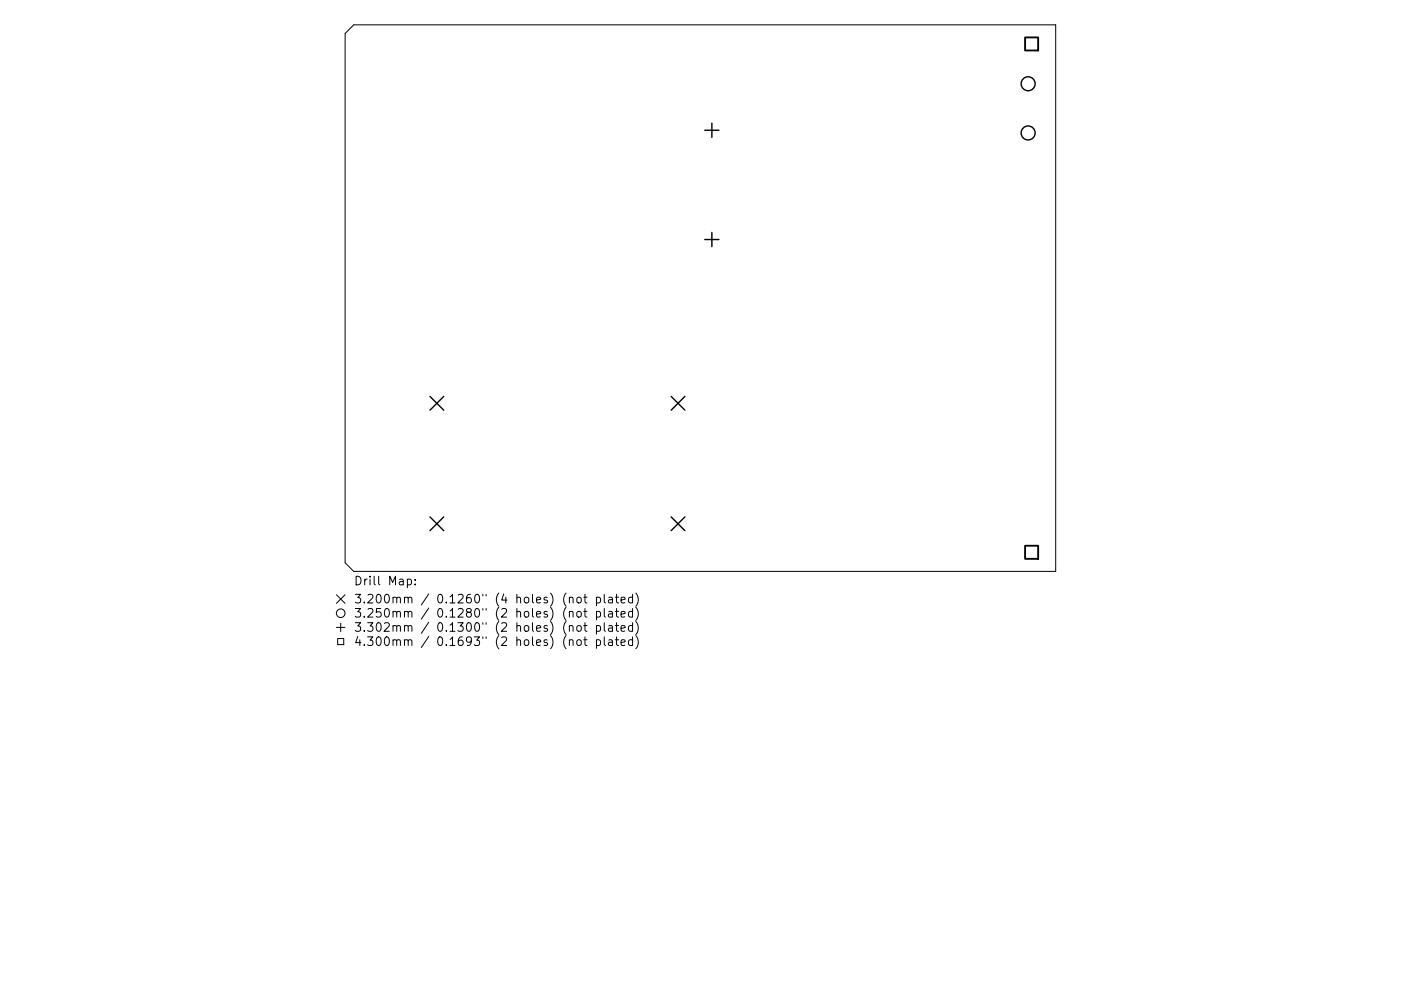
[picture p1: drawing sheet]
<svg xmlns="http://www.w3.org/2000/svg" width="297mm" height="210mm" viewBox="0 0 297 210" stroke-linecap="round" stroke-linejoin="round" font-family="sans-serif">
<defs><g id="words">
<g font-size="2.5">
<text x="75" y="124.2">Drill Map:</text>
<text x="75" y="128">3.200mm / 0.1260&quot; (4 holes) (not plated)</text>
<text x="75" y="131">3.250mm / 0.1280&quot; (2 holes) (not plated)</text>
<text x="75" y="134">3.302mm / 0.1300&quot; (2 holes) (not plated)</text>
<text x="75" y="137">4.300mm / 0.1693&quot; (2 holes) (not plated)</text>
</g>
</g></defs>
<g fill="none" stroke="#000" stroke-width=".21">
<path d="M73.2 7.1l1.8-1.8h148.8v115.9h-148.8l-1.8-1.8zM71.3 126.2l1.9 1.8M71.3 133.1h1.9M71.6 135.5h1.3v1.3h-1.3zM72.2 132.2v1.8M73.2 126.2l-1.9 1.8M86.4 123l.5-.1 .3 .3v.5l-.1 .3h-.7M88 123.9v.2M88 123v.1M120.7 126.9l.3-.2 .4 .1 .1 1.1M120.7 129.9l.3-.2 .4 .1 .1 1.1M120.7 132.9l.3-.2 .4 .1 .1 1.1"/>
<path d="M120.7 135.9l.3-.2 .4 .1 .1 1.1M122.4 126.9l.2-.2 .6 .2v.7l-.1 .2-.5 .1-.2-.2zM122.4 129.9l.2-.2 .6 .2v.7l-.1 .2-.5 .1-.2-.1zM122.4 132.9l.2-.2 .6 .2v.7l-.1 .3h-.5l-.2-.1zM122.4 135.9l.2-.2 .6 .2v.7l-.1 .3h-.5l-.2-.1zM123.8 126.7h.7M123.8 129.7h.7M123.8 132.7h.7M123.8 135.7h.7M124 126.1v1.6l.5 .2M124 129.1v1.6l.5 .2M124 132.1v1.6l.5 .2"/>
<path d="M124 135.1v1.6l.5 .2M126.5 126.8l.5-.1 .3 .4v.5l-.1 .2h-.7M126.5 129.8l.5-.1 .3 .4v.5l-.1 .2h-.7M126.5 132.8l.5-.1 .3 .4v.5l-.1 .3h-.7M126.5 135.8l.5-.1 .3 .4v.5l-.1 .3h-.7M126.5 126.7v1.8M126.5 129.7v1.8M126.5 132.7v1.8M126.5 135.7v1.9M128.1 126.1v1.6l.3 .2M128.1 129.1v1.6l.3 .2M128.1 132.1v1.6l.3 .2"/>
<path d="M128.1 135.1v1.6l.3 .2M129.1 126.8h.7l.1 1.1M129.1 129.8h.7l.1 1.1M129.1 132.8h.7l.1 1.1M129.1 135.8h.7l.1 1.1M129.9 127.1l-.7 .1a.36 .36 0 0 0-.2 .4 .36 .36 0 0 0 .2 .3l.7-.1M129.9 130.1l-.7 .1a.36 .36 0 0 0-.2 .4 .36 .36 0 0 0 .2 .3l.7-.1M129.9 133.2h-.7a.36 .36 0 0 0-.2 .4 .36 .36 0 0 0 .2 .3h.7M129.9 136.2l-.7 .1a.36 .36 0 0 0-.2 .3 .36 .36 0 0 0 .2 .3h.7M130.5 126.7h.7M130.5 129.7h.7M130.5 132.7h.7"/>
<path d="M130.5 135.7h.7M130.7 126.1v1.6l.5 .2M130.7 129.1v1.6l.5 .2M130.7 132.1v1.6l.5 .2M130.7 135.1v1.6l.5 .2M131.7 127.3l.8-.2v-.3l-.6-.1-.2 .3 .1 .8h.7M131.7 130.3l.8-.2v-.3l-.6-.1-.2 .3 .1 .8h.7M131.7 133.3l.8-.1v-.4l-.6-.1-.2 .3 .1 .9h.7M131.7 136.3l.8-.1v-.4l-.6-.1-.2 .3 .1 .9h.7M134.1 126.8l-.5-.1-.4 .4v.5l.2 .2h.7M134.1 129.8l-.5-.1-.4 .4v.5l.2 .2h.7M134.1 132.8l-.5-.1-.4 .4v.5l.2 .3h.7"/>
<path d="M134.1 135.8l-.5-.1-.4 .4v.5l.2 .3h.7M134.1 126.1v1.8M134.1 129.1v1.8M134.1 132.1v1.8M134.1 135.1v1.8M134.8 125.8a2.09 2.09 0 0 1 0 2.8M134.8 128.8a2.09 2.09 0 0 1 0 2.8M134.8 131.9a2.09 2.09 0 0 1 0 2.7M134.8 134.9a2.09 2.09 0 0 1 0 2.7"/>
<circle cx="72.2" cy="130.1" r=".91"/>
</g>
<path d="M91.2 84.1l2.9 2.9M94.1 84.1l-2.9 2.9M142.3 84.1l2.9 2.9M145.2 84.1l-2.9 2.9M91.2 109.7l2.9 2.9M94.1 109.7l-2.9 2.9M142.3 109.7l2.9 2.9M145.2 109.7l-2.9 2.9" fill="none" stroke="#000" stroke-width=".29"/>
<g fill="none" stroke="#000" stroke-width=".3">
<path d="M149.4 27.6h3M150.9 26.1v3M149.4 50.8h3M150.9 49.3v3"/>
<circle cx="218" cy="17.8" r="1.48"/>
<circle cx="218" cy="28.2" r="1.48"/>
</g>
<path d="M217.3 7.9h2.8v2.8h-2.8zM217.3 115.8h2.8v2.8h-2.8z" fill="none" stroke="#000" stroke-width=".39"/>
<use href="#words"/>
</svg>
